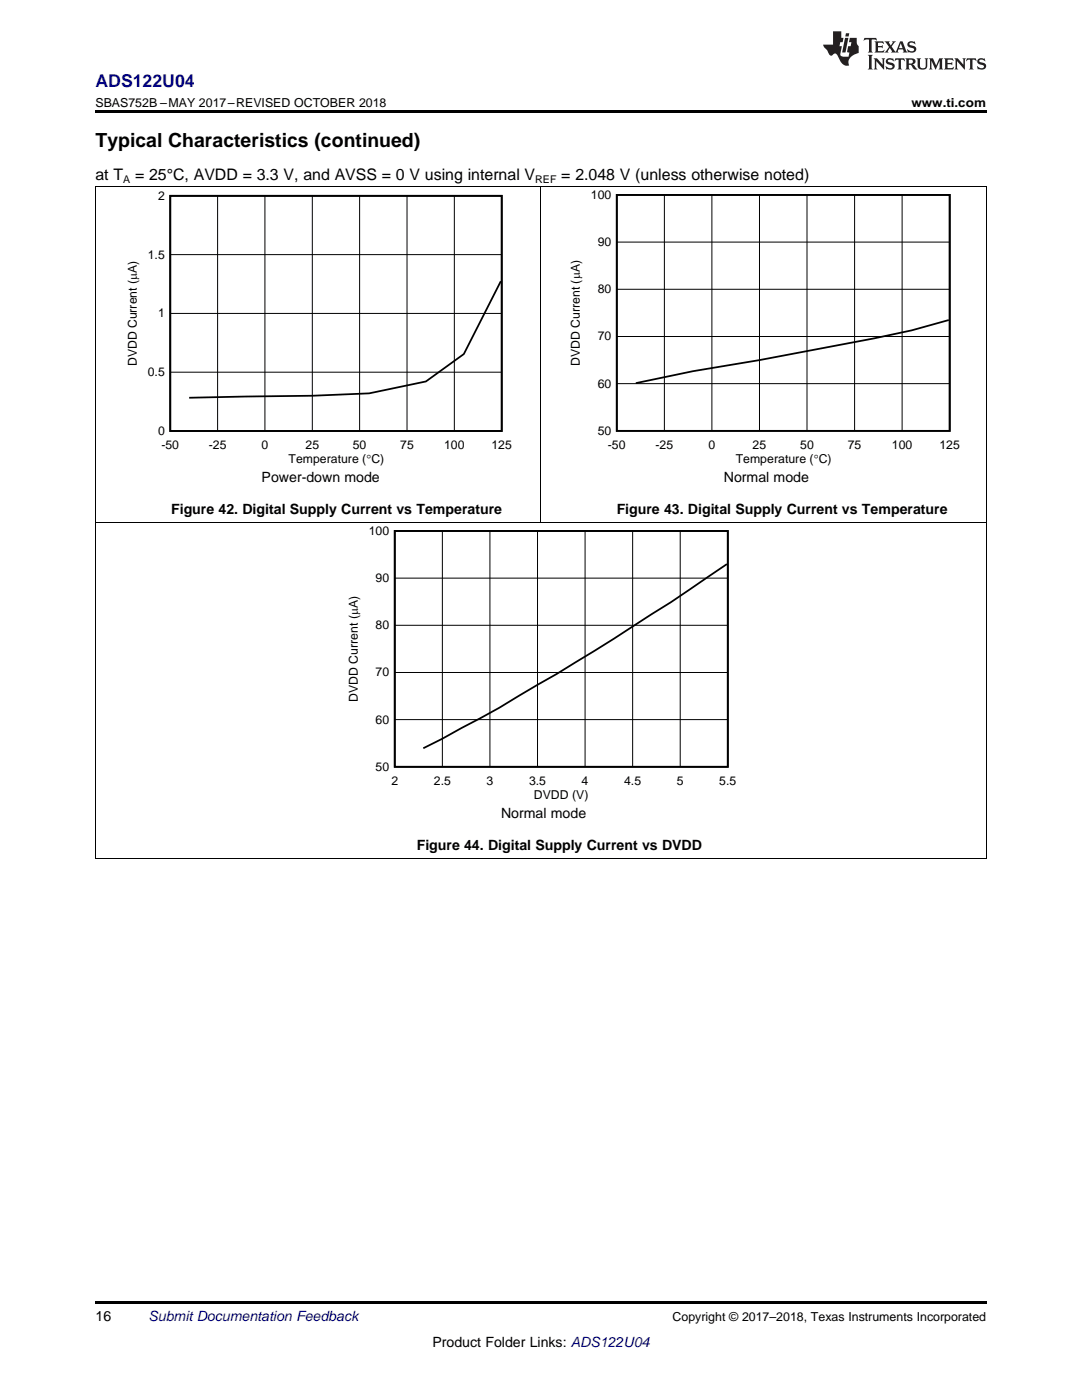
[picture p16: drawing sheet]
<svg xmlns="http://www.w3.org/2000/svg" width="216mm" height="279mm" viewBox="0 0 216 279" stroke-linecap="round" stroke-linejoin="round" font-family="sans-serif">
<defs><g id="words">
<text font-size="3.9" x="19" y="29.3">Typical Characteristics (continued)</text>
<text font-size="3.5" fill="#00f" x="19" y="17.3">ADS122U04</text>
<g font-size="3.2">
<text x="19" y="36">at T</text>
<text x="27" y="36">= 25°C, AVDD = 3.3 V, and AVSS = 0 V using internal V</text>
<text x="112" y="36">= 2.048 V (unless otherwise noted)</text>
</g>
<g font-size="2.8">
<text x="52.2" y="96.2">Power-down mode</text>
<text x="144.4" y="96.2">Normal mode</text>
<text x="34.1" y="102.5">Figure 42. Digital Supply Current vs Temperature</text>
<text x="123" y="102.5">Figure 43. Digital Supply Current vs Temperature</text>
<text x="100" y="163.2">Normal mode</text>
<text x="83.1" y="169.5">Figure 44. Digital Supply Current vs DVDD</text>
<text x="19" y="263.6">16</text>
<text x="86.3" y="268.9">Product Folder Links: ADS122U04</text>
</g>
<text font-size="2.8" fill="#0000c8" x="29.6" y="263.6">Submit Documentation Feedback</text>
<g font-size="2.5">
<text x="19" y="21.4">SBAS752B –MAY 2017–REVISED OCTOBER 2018</text>
<text x="181.9" y="21.4">www.ti.com</text>
<text x="134.2" y="263.6">Copyright © 2017–2018, Texas Instruments Incorporated</text>
</g>
<g font-size="2.4">
<text x="31.5" y="39.9">2</text>
<text x="117.9" y="39.7">100</text>
<text x="29.5" y="51.6">1.5</text>
<text x="119.3" y="49.1">90</text>
<text x="119.3" y="58.5">80</text>
<text x="31.5" y="63.3">1</text>
<text x="119.3" y="68">70</text>
<text x="27.3" y="73" transform="rotate(-90 27.3 73)">DVDD Current (PA)</text>
<text x="29.5" y="75.1">0.5</text>
<text x="115.7" y="73" transform="rotate(-90 115.7 73)">DVDD Current (PA)</text>
<text x="119.3" y="77.4">60</text>
<text x="31.5" y="86.8">0</text>
<text x="32.2" y="89.6">-50</text>
<text x="41.7" y="89.6">-25</text>
<text x="52.2" y="89.6">0</text>
<text x="61" y="89.6">25</text>
<text x="70.4" y="89.6">50</text>
<text x="79.9" y="89.6">75</text>
<text x="88.6" y="89.6">100</text>
<text x="98.1" y="89.6">125</text>
<text x="119.3" y="86.8">50</text>
<text x="121.3" y="89.6">-50</text>
<text x="130.8" y="89.6">-25</text>
<text x="141.4" y="89.6">0</text>
<text x="150.2" y="89.6">25</text>
<text x="159.7" y="89.6">50</text>
<text x="169.2" y="89.6">75</text>
<text x="178" y="89.6">100</text>
<text x="187.5" y="89.6">125</text>
<text x="57.6" y="92.4">Temperature (qC)</text>
<text x="146.8" y="92.4">Temperature (qC)</text>
<text x="73.6" y="106.8">100</text>
<text x="75" y="116.2">90</text>
<text x="75" y="125.6">80</text>
<text x="75" y="135">70</text>
<text x="71.4" y="140" transform="rotate(-90 71.4 140)">DVDD Current (PA)</text>
<text x="75" y="144.4">60</text>
<text x="75" y="153.8">50</text>
<text x="78.1" y="156.6">2</text>
<text x="86.6" y="156.6">2.5</text>
<text x="97.1" y="156.6">3</text>
<text x="105.6" y="156.6">3.5</text>
<text x="106.5" y="159.4">DVDD (V)</text>
<text x="116.1" y="156.6">4</text>
<text x="124.5" y="156.6">4.5</text>
<text x="135" y="156.6">5</text>
<text x="143.5" y="156.6">5.5</text>
</g>
<g font-size="2.1">
<text x="24.6" y="36.6">A</text>
<text x="106.8" y="36.6">REF</text>
</g>
</g></defs>
<path d="M19 22h177.8v.5h-177.8zM19 259.7h177.8v.5h-177.8z" fill="#000"/>
<g fill="none" stroke="#000" stroke-width=".2">
<path d="M19 37.2h177.8M19.1 37.3v134M43.4 39.1v46.9M52.9 39.1v46.9M62.3 39.1v46.9M71.8 39.1v46.9M81.2 39.1v46.9M90.7 39.1v46.9M107.9 37.3v67M132.6 38.9v47.1M142.1 38.9v47.1M151.5 38.9v47.1"/>
<path d="M161 38.9v47.1M170.5 38.9v47.1M180 38.9v47.1M196.8 37.3v134M34 50.8h66.1M123.1 57.7h66.4M123.1 48.3h66.4M34 74.3h66.1M34 62.6h66.1M123.1 76.6h66.4M123.1 67.2h66.4M19 104.2h177.8"/>
<path d="M78.8 115.4h66.4M88.3 106v47M97.8 106v47M107.3 106v47M116.7 106v47M126.2 106v47M135.7 106v47M78.8 134.2h66.4M78.8 124.8h66.4M78.8 143.6h66.4M19 171.3h177.8"/>
</g>
<path d="M34 39.1h66.1v46.9h-66.1zM123.1 38.9h66.4v47.1h-66.4zM99.9 56.1l-7.3 14.6-7.6 5.4-11.3 2.4-11.4 .5-24.6 .4M189.3 63.9l-7.4 2-7.6 1.7-22.8 4.3-13.2 2.2-11.4 2.4M78.8 106h66.4v47h-66.4zM145 112.6l-3.6 2.4a271.5 271.5 0 0 1-15.2 10l-7.6 4.9-7.6 4.6-3.7 2.2a296.3 296.3 0 0 1-22.8 12.6" fill="none" stroke="#000" stroke-width=".35"/>
<g fill="#231f20">
<path d="M172.5 7.6l-.1 .5 .4-.2h.6v.1v2.1l-.2 .4h.9l-.2-.4v-2.1l.1-.1h.5l.5 .2-.2-.5zM174.5 8.3l.2 .3v1.5l-.2 .4h1.8l.2-.6a1.04 1.04 0 0 1-1.3 .2v-.7h.6l.3 .2v-.6l-.3 .2h-.6v-.6l.8-.1 .4 .3-.2-.5zM176.5 8.3l.9 1.1-.9 1.1h.8l-.2-.2 .4-.7 .5 .7-.2 .2h1.5l-.2-.2 .2-.4h.9l.1 .4-.2 .2h1l-.3-.3-.7-1.9h-.5l-.9 2-.8-1 .9-1h-.8l.1 .3-.4 .5-.3-.6 .1-.2zM179.7 8.6l.4 1h-.7zM181.3 8.4a.63 .63 0 0 0-.2 .7 .63 .63 0 0 0 .6 .4l.6 .2 .1 .2a.75 .75 0 0 1-.7 .4 .75 .75 0 0 1-.6-.5l.1 .7 .1-.1a1.11 1.11 0 0 0 1.5-.6 1.13 1.13 0 0 0-1.2-.8l-.1-.4a1.04 1.04 0 0 1 1.2 .2l-.2-.5-.2 .1-.4-.2zM173.2 10.9l.2 .4v2.2l-.2 .4h1l-.3-.4v-2.2l.3-.4zM174.3 11.6l.3 .4v1.5l-.3 .4h.8l-.2-.4v-1.3l1.5 1.7v-1.9l.2-.4h-.7l.2 .4v.9l-1.1-1.3zM177 11.8a.62 .62 0 0 0-.2 .7 .62 .62 0 0 0 .6 .4l.6 .1 .1 .3a.76 .76 0 0 1-.7 .3 .76 .76 0 0 1-.7-.4l.2 .7 .1-.1a1.11 1.11 0 0 0 1.5-.6 1.13 1.13 0 0 0-1.2-.8l-.1-.4a1.04 1.04 0 0 1 1.2 .2l-.2-.6-.2 .1-.5-.1zM178.7 11.6l-.2 .6a.61 .61 0 0 1 .8-.3v1.6l-.2 .4h.9l-.2-.4v-1.6a.63 .63 0 0 1 .7 .3l-.1-.6zM180.6 11.6l.3 .4v1.5l-.3 .4h1l-.2-.2-.1-.8 .6 .2a.76 .76 0 0 0 1.2 .7l-1-1a.58 .58 0 0 0 .6-.5 .58 .58 0 0 0-.5-.6zM181.4 11.9h.1a.45 .45 0 0 1 .5 .1 .45 .45 0 0 1 .1 .5l-.8 .2zM182.9 11.6l.2 .2a2.17 2.17 0 0 0 .3 1.9 .99 .99 0 0 0 1.6-.6v-1.1l.2-.4h-.7l.2 .2a1.92 1.92 0 0 1-.2 1.8 .6 .6 0 0 1-.9-.5v-1.1l.2-.4zM185.4 11.6l.2 .4v1.5l-.2 .4h.7l-.2-.4v-1.4l.8 1.8 .8-1.8v1.4l-.2 .4h.9l-.2-.4v-1.5l.2-.4h-.8l-.6 1.5-.6-1.5zM188.4 11.6l.2 .4v1.5l-.2 .4h1.8l.1-.6a1.04 1.04 0 0 1-1.2 .1v-.6h.5l.4 .2v-.6l-.4 .2h-.5v-.7h.8l.3 .3-.1-.6zM190.5 11.6l.2 .4v1.5l-.2 .4h.7l-.2-.4v-1.3l1.5 1.7v-1.9l.2-.4h-.7l.2 .4v.9l-1.1-1.3zM192.9 11.6l-.1 .6a.61 .61 0 0 1 .7-.3l.1 1.6-.3 .4h1l-.3-.4 .1-1.6a.63 .63 0 0 1 .7 .3l-.1-.6zM195.2 11.8a.62 .62 0 0 0-.2 .7 .62 .62 0 0 0 .6 .4l.6 .1 .1 .3a.76 .76 0 0 1-.7 .3 .76 .76 0 0 1-.6-.4l.1 .7 .1-.1a1.11 1.11 0 0 0 1.6-.6 1.13 1.13 0 0 0-1.3-.8l-.1-.4a1.04 1.04 0 0 1 1.2 .2l-.1-.6-.2 .1-.5-.1z"/>
<path d="M166.2 6.3v2.6h-1.9v.4l.8 .9a.91 .91 0 0 0 1 .8 .56 .56 0 0 1 .5-.3 .56 .56 0 0 1 .5 .3l.4 .8a1.53 1.53 0 0 0 1.9 1.2 1.54 1.54 0 0 1 1-2.1l.9-.3v-1.4a1.52 1.52 0 0 1-.4-1.6h-1.3l-.2 .8h.5l-.2 .8h-.5l-.1 1v.2l.4 .1-.2 .8a1.93 1.93 0 0 1-1.6-.3l.3-1.8h-.5l.2-.8h.4l.2-.8h-.4v-1.3zM168.6 7.6l-.6 2.9h.7l.6-2.9zM168.8 6.6l-.1 .7h.6l.2-.7z"/>
</g>
<use href="#words"/>
</svg>
